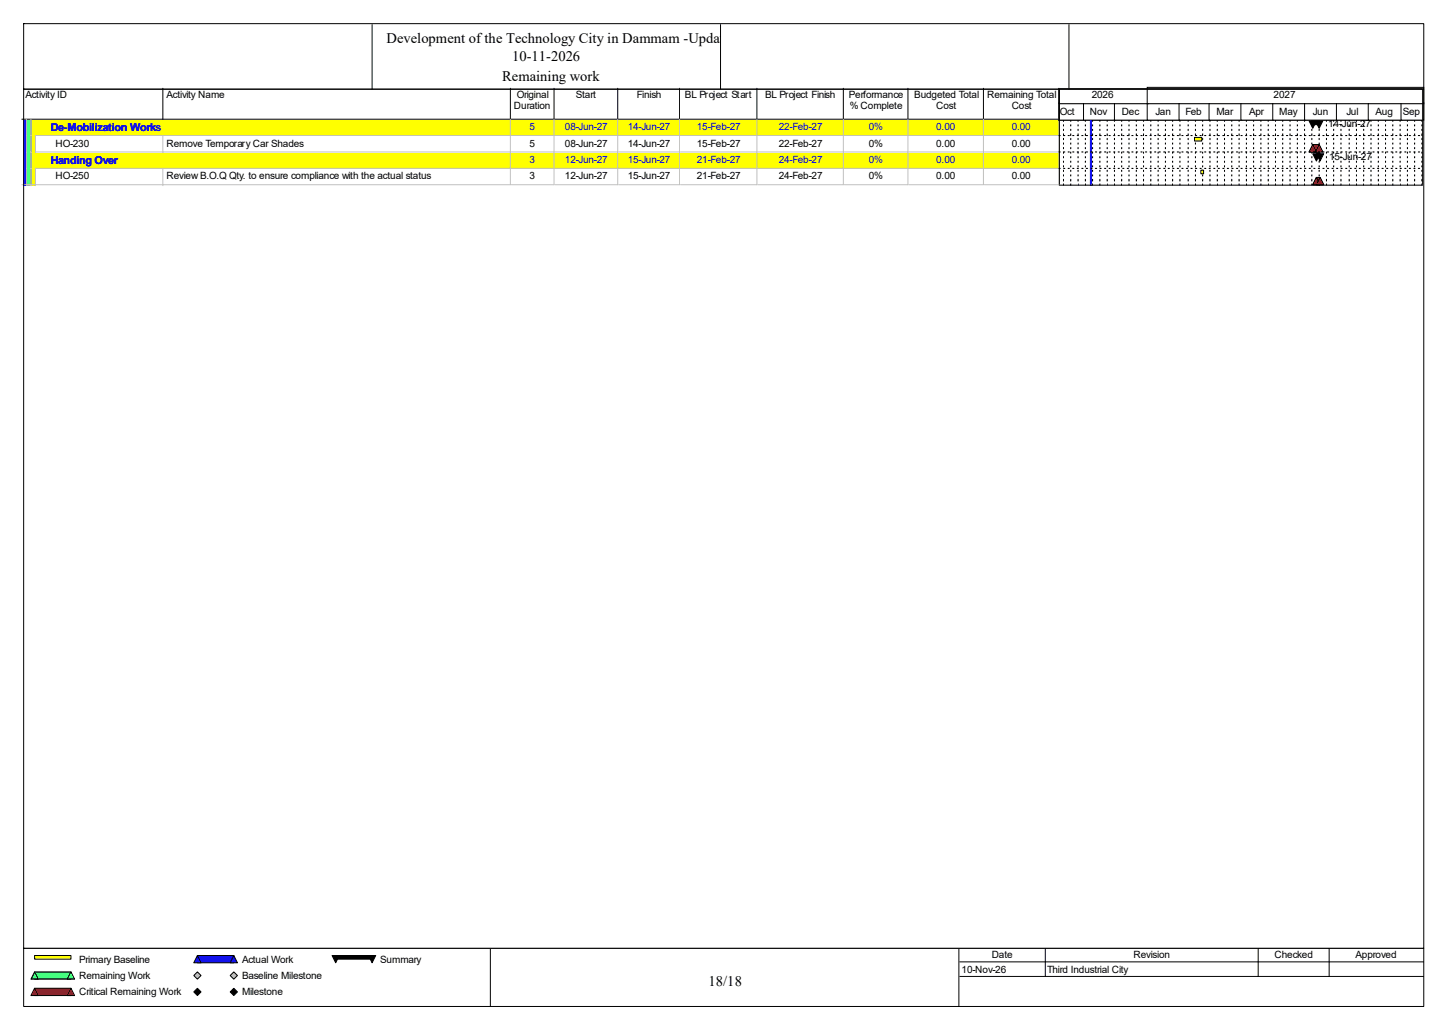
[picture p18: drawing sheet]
<svg xmlns="http://www.w3.org/2000/svg" width="420mm" height="297mm" viewBox="0 0 420 297" stroke-linecap="round" stroke-linejoin="round" font-family="sans-serif">
<defs><g id="words">
<g font-size="4.2">
<text x="112.1" y="12.4">Development of the Technology City in Dammam -Update</text>
<text x="148.5" y="17.7">10-11-2026</text>
<text x="145.5" y="23.5">Remaining work</text>
<text x="205.4" y="285.6">18/18</text>
</g>
<g font-size="3.2" fill="#00f">
<text x="14.8" y="38">De-Mobilization Works</text>
<text x="14.8" y="47.5">Handing Over</text>
</g>
<g font-size="2.9">
<text x="7.4" y="28.4">Activity ID</text>
<text x="48.3" y="28.4">Activity Name</text>
<text x="149.8" y="28.4">Original</text>
<text x="166.9" y="28.4">Start</text>
<text x="184.6" y="28.4">Finish</text>
<text x="198.5" y="28.4">BL Project Start</text>
<text x="221.8" y="28.4">BL Project Finish</text>
<text x="246" y="28.4">Performance</text>
<text x="265" y="28.4">Budgeted Total</text>
<text x="286.1" y="28.4">Remaining Total</text>
<text x="316.4" y="28.4">2026</text>
<text x="369.1" y="28.4">2027</text>
<text x="149" y="31.6">Duration</text>
<text x="246.3" y="31.6">% Complete</text>
<text x="271.4" y="31.6">Cost</text>
<text x="293.2" y="31.6">Cost</text>
<text x="307.2" y="33.2">Oct</text>
<text x="315.9" y="33.2">Nov</text>
<text x="325.1" y="33.2">Dec</text>
<text x="334.9" y="33.2">Jan</text>
<text x="343.6" y="33.2">Feb</text>
<text x="352.6" y="33.2">Mar</text>
<text x="362" y="33.2">Apr</text>
<text x="370.8" y="33.2">May</text>
<text x="380.5" y="33.2">Jun</text>
<text x="390.3" y="33.2">Jul</text>
<text x="398.7" y="33.2">Aug</text>
<text x="406.6" y="33.2">Sep</text>
<text x="385" y="36.9">14-Jun-27</text>
<text x="16.1" y="42.5">HO-230</text>
<text x="48.3" y="42.5">Remove Temporary Car Shades</text>
<text x="153.5" y="42.5">5</text>
<text x="163.7" y="42.5">08-Jun-27</text>
<text x="181.9" y="42.5">14-Jun-27</text>
<text x="202" y="42.5">15-Feb-27</text>
<text x="225.7" y="42.5">22-Feb-27</text>
<text x="251.8" y="42.5">0%</text>
<text x="271.4" y="42.5">0.00</text>
<text x="293.2" y="42.5">0.00</text>
<text x="385.2" y="46.4">15-Jun-27</text>
<text x="16.1" y="51.9">HO-250</text>
<text x="48.3" y="51.9">Review B.O.Q Qty. to ensure compliance with the actual status</text>
<text x="153.5" y="51.9">3</text>
<text x="163.7" y="51.9">12-Jun-27</text>
<text x="181.9" y="51.9">15-Jun-27</text>
<text x="202" y="51.9">21-Feb-27</text>
<text x="225.7" y="51.9">24-Feb-27</text>
<text x="251.8" y="51.9">0%</text>
<text x="271.4" y="51.9">0.00</text>
<text x="293.2" y="51.9">0.00</text>
<text x="22.9" y="279">Primary Baseline</text>
<text x="70.1" y="279">Actual Work</text>
<text x="110.2" y="279">Summary</text>
<text x="278.7" y="281.9">10-Nov-26</text>
<text x="287.4" y="277.7">Date</text>
<text x="303.5" y="281.9">Third Industrial City</text>
<text x="328.5" y="277.7">Revision</text>
<text x="369.4" y="277.7">Checked</text>
<text x="392.9" y="277.7">Approved</text>
<text x="22.9" y="283.7">Remaining Work</text>
<text x="70.1" y="283.7">Baseline Milestone</text>
<text x="22.9" y="288.5">Critical Remaining Work</text>
<text x="70.1" y="288.5">Milestone</text>
</g>
<g font-size="2.9" fill="#00f">
<text x="153.5" y="37.7">5</text>
<text x="163.7" y="37.7">08-Jun-27</text>
<text x="181.9" y="37.7">14-Jun-27</text>
<text x="202" y="37.7">15-Feb-27</text>
<text x="225.7" y="37.7">22-Feb-27</text>
<text x="251.8" y="37.7">0%</text>
<text x="271.4" y="37.7">0.00</text>
<text x="293.2" y="37.7">0.00</text>
<text x="153.5" y="47.2">3</text>
<text x="163.7" y="47.2">12-Jun-27</text>
<text x="181.9" y="47.2">15-Jun-27</text>
<text x="202" y="47.2">21-Feb-27</text>
<text x="225.7" y="47.2">24-Feb-27</text>
<text x="251.8" y="47.2">0%</text>
<text x="271.4" y="47.2">0.00</text>
<text x="293.2" y="47.2">0.00</text>
</g>
</g></defs>
<path d="M47.2 25.6v8.9h-40.9" fill="none" stroke="#000" stroke-width=".29"/>
<path d="M47.5 25.6h100.7v9.2h-100.7z" fill="#fff"/>
<path d="M147.9 25.6v8.9h-100.7" fill="none" stroke="#000" stroke-width=".29"/>
<path d="M148.2 25.6h12.7v9.2h-12.7z" fill="#fff"/>
<path d="M160.6 25.6v8.9h-12.7" fill="none" stroke="#000" stroke-width=".29"/>
<path d="M160.9 25.6h18.4v9.2h-18.4z" fill="#fff"/>
<path d="M179 25.6v8.9h-18.4" fill="none" stroke="#000" stroke-width=".29"/>
<path d="M179.3 25.6h17.9v9.2h-17.9z" fill="#fff"/>
<path d="M197 25.6v8.9h-18" fill="none" stroke="#000" stroke-width=".29"/>
<path d="M197.2 25.6h22.5v9.2h-22.5z" fill="#fff"/>
<path d="M219.4 25.6v8.9h-22.4" fill="none" stroke="#000" stroke-width=".29"/>
<path d="M219.7 25.6h25v9.2h-25z" fill="#fff"/>
<path d="M244.4 25.6v8.9h-25" fill="none" stroke="#000" stroke-width=".29"/>
<path d="M244.7 25.6h18.7v9.2h-18.7z" fill="#fff"/>
<path d="M263.2 25.6v8.9h-18.8" fill="none" stroke="#000" stroke-width=".29"/>
<path d="M263.4 25.6h21.9v9.2h-21.9z" fill="#fff"/>
<path d="M285 25.6v8.9h-21.8" fill="none" stroke="#000" stroke-width=".29"/>
<path d="M285.3 25.6h21.9v9.2h-21.9z" fill="#fff"/>
<path d="M306.9 25.6v8.9h-21.9" fill="none" stroke="#000" stroke-width=".29"/>
<path d="M6.6 34.8h1.3v4.7h-1.3z" fill="#00f"/>
<path d="M7.6 34.5v5.1" fill="none" stroke="#c0c0c0" stroke-width=".29"/>
<path d="M7.9 34.8h1.3v4.7h-1.3z" fill="#80ff80"/>
<path d="M9 34.5v5.1" fill="none" stroke="#c0c0c0" stroke-width=".29"/>
<path d="M9.2 34.8h38.3v4.7h-38.3z" fill="#ff0"/>
<path d="M10.3 39.3h37.2" fill="none" stroke="#c0c0c0" stroke-width=".29"/>
<path d="M47.5 34.8h100.7v4.7h-100.7z" fill="#ff0"/>
<path d="M147.9 34.5v4.8h-100.4" fill="none" stroke="#c0c0c0" stroke-width=".29"/>
<path d="M148.2 34.8h12.7v4.7h-12.7z" fill="#ff0"/>
<path d="M160.6 34.5v4.8h-12.4" fill="none" stroke="#c0c0c0" stroke-width=".29"/>
<path d="M160.9 34.8h18.4v4.7h-18.4z" fill="#ff0"/>
<path d="M179 34.5v4.8h-18.1" fill="none" stroke="#c0c0c0" stroke-width=".29"/>
<path d="M179.3 34.8h17.9v4.7h-17.9z" fill="#ff0"/>
<path d="M197 34.5v4.8h-17.7" fill="none" stroke="#c0c0c0" stroke-width=".29"/>
<path d="M197.2 34.8h22.5v4.7h-22.5z" fill="#ff0"/>
<path d="M219.4 34.5v4.8h-22.2" fill="none" stroke="#c0c0c0" stroke-width=".29"/>
<path d="M219.7 34.8h25v4.7h-25z" fill="#ff0"/>
<path d="M244.4 34.5v4.8h-24.7" fill="none" stroke="#c0c0c0" stroke-width=".29"/>
<path d="M244.7 34.8h18.7v4.7h-18.7z" fill="#ff0"/>
<path d="M263.2 34.5v4.8h-18.5" fill="none" stroke="#c0c0c0" stroke-width=".29"/>
<path d="M263.4 34.8h21.9v4.7h-21.9z" fill="#ff0"/>
<path d="M285 34.5v4.8h-21.6" fill="none" stroke="#c0c0c0" stroke-width=".29"/>
<path d="M285.3 34.8h21.9v4.7h-21.9z" fill="#ff0"/>
<path d="M306.9 34.5v4.8h-21.6" fill="none" stroke="#c0c0c0" stroke-width=".29"/>
<path d="M6.6 39.5h1.3v4.8h-1.3z" fill="#00f"/>
<path d="M7.6 39.3v5" fill="none" stroke="#c0c0c0" stroke-width=".29"/>
<path d="M7.9 39.5h1.3v4.8h-1.3z" fill="#80ff80"/>
<path d="M9 39.3v5" fill="none" stroke="#c0c0c0" stroke-width=".29"/>
<path d="M9.2 39.5h1.3v4.8h-1.3z" fill="#ff0"/>
<path d="M10.3 39.3v5" fill="none" stroke="#c0c0c0" stroke-width=".29"/>
<path d="M10.5 39.5h37v4.8h-37z" fill="#fff"/>
<path d="M47.2 39.3v5M10.3 44h37.2" fill="none" stroke="#c0c0c0" stroke-width=".29"/>
<path d="M47.5 39.5h100.7v4.8h-100.7z" fill="#fff"/>
<path d="M147.9 39.3v4.7h-100.4" fill="none" stroke="#c0c0c0" stroke-width=".29"/>
<path d="M148.2 39.5h12.7v4.8h-12.7z" fill="#fff"/>
<path d="M160.6 39.3v4.7h-12.4" fill="none" stroke="#c0c0c0" stroke-width=".29"/>
<path d="M160.9 39.5h18.4v4.8h-18.4z" fill="#fff"/>
<path d="M179 39.3v4.7h-18.1" fill="none" stroke="#c0c0c0" stroke-width=".29"/>
<path d="M179.3 39.5h17.9v4.8h-17.9z" fill="#fff"/>
<path d="M197 39.3v4.7h-17.7" fill="none" stroke="#c0c0c0" stroke-width=".29"/>
<path d="M197.2 39.5h22.5v4.8h-22.5z" fill="#fff"/>
<path d="M219.4 39.3v4.7h-22.2" fill="none" stroke="#c0c0c0" stroke-width=".29"/>
<path d="M219.7 39.5h25v4.8h-25z" fill="#fff"/>
<path d="M244.4 39.3v4.7h-24.7" fill="none" stroke="#c0c0c0" stroke-width=".29"/>
<path d="M244.7 39.5h18.7v4.8h-18.7z" fill="#fff"/>
<path d="M263.2 39.3v4.7h-18.5" fill="none" stroke="#c0c0c0" stroke-width=".29"/>
<path d="M263.4 39.5h21.9v4.8h-21.9z" fill="#fff"/>
<path d="M285 39.3v4.7h-21.6" fill="none" stroke="#c0c0c0" stroke-width=".29"/>
<path d="M285.3 39.5h21.9v4.8h-21.9z" fill="#fff"/>
<path d="M306.9 39.3v4.7h-21.6" fill="none" stroke="#c0c0c0" stroke-width=".29"/>
<path d="M6.6 44.3h1.3v4.8h-1.3z" fill="#00f"/>
<path d="M7.6 44v5" fill="none" stroke="#c0c0c0" stroke-width=".29"/>
<path d="M7.9 44.3h1.3v4.8h-1.3z" fill="#80ff80"/>
<path d="M9 44v5" fill="none" stroke="#c0c0c0" stroke-width=".29"/>
<path d="M9.2 44.3h38.3v4.8h-38.3z" fill="#ff0"/>
<path d="M10.3 48.8h37.2" fill="none" stroke="#c0c0c0" stroke-width=".29"/>
<path d="M47.5 44.3h100.7v4.8h-100.7z" fill="#ff0"/>
<path d="M147.9 44v4.8h-100.4" fill="none" stroke="#c0c0c0" stroke-width=".29"/>
<path d="M148.2 44.3h12.7v4.8h-12.7z" fill="#ff0"/>
<path d="M160.6 44v4.8h-12.4" fill="none" stroke="#c0c0c0" stroke-width=".29"/>
<path d="M160.9 44.3h18.4v4.8h-18.4z" fill="#ff0"/>
<path d="M179 44v4.8h-18.1" fill="none" stroke="#c0c0c0" stroke-width=".29"/>
<path d="M179.3 44.3h17.9v4.8h-17.9z" fill="#ff0"/>
<path d="M197 44v4.8h-17.7" fill="none" stroke="#c0c0c0" stroke-width=".29"/>
<path d="M197.2 44.3h22.5v4.8h-22.5z" fill="#ff0"/>
<path d="M219.4 44v4.8h-22.2" fill="none" stroke="#c0c0c0" stroke-width=".29"/>
<path d="M219.7 44.3h25v4.8h-25z" fill="#ff0"/>
<path d="M244.4 44v4.8h-24.7" fill="none" stroke="#c0c0c0" stroke-width=".29"/>
<path d="M244.7 44.3h18.7v4.8h-18.7z" fill="#ff0"/>
<path d="M263.2 44v4.8h-18.5" fill="none" stroke="#c0c0c0" stroke-width=".29"/>
<path d="M263.4 44.3h21.9v4.8h-21.9z" fill="#ff0"/>
<path d="M285 44v4.8h-21.6" fill="none" stroke="#c0c0c0" stroke-width=".29"/>
<path d="M285.3 44.3h21.9v4.8h-21.9z" fill="#ff0"/>
<path d="M306.9 44v4.8h-21.6" fill="none" stroke="#c0c0c0" stroke-width=".29"/>
<path d="M6.6 49.1h1.3v4.7h-1.3z" fill="#00f"/>
<path d="M6.3 53.5h1.6M7.6 48.8v5" fill="none" stroke="#c0c0c0" stroke-width=".29"/>
<path d="M7.9 49.1h1.3v4.7h-1.3z" fill="#80ff80"/>
<path d="M7.6 53.5h1.6M9 48.8v5" fill="none" stroke="#c0c0c0" stroke-width=".29"/>
<path d="M9.2 49.1h1.3v4.7h-1.3z" fill="#ff0"/>
<path d="M9 53.5h1.5M10.3 48.8v5" fill="none" stroke="#c0c0c0" stroke-width=".29"/>
<path d="M10.5 49.1h37v4.7h-37z" fill="#fff"/>
<path d="M10.3 53.5h37.2M47.2 48.8v5" fill="none" stroke="#c0c0c0" stroke-width=".29"/>
<path d="M47.5 49.1h100.7v4.7h-100.7z" fill="#fff"/>
<path d="M147.9 48.8v4.7h-100.4" fill="none" stroke="#c0c0c0" stroke-width=".29"/>
<path d="M148.2 49.1h12.7v4.7h-12.7z" fill="#fff"/>
<path d="M160.6 48.8v4.7h-12.4" fill="none" stroke="#c0c0c0" stroke-width=".29"/>
<path d="M160.9 49.1h18.4v4.7h-18.4z" fill="#fff"/>
<path d="M179 48.8v4.7h-18.1" fill="none" stroke="#c0c0c0" stroke-width=".29"/>
<path d="M179.3 49.1h17.9v4.7h-17.9z" fill="#fff"/>
<path d="M197 48.8v4.7h-17.7" fill="none" stroke="#c0c0c0" stroke-width=".29"/>
<path d="M197.2 49.1h22.5v4.7h-22.5z" fill="#fff"/>
<path d="M219.4 48.8v4.7h-22.2" fill="none" stroke="#c0c0c0" stroke-width=".29"/>
<path d="M219.7 49.1h25v4.7h-25z" fill="#fff"/>
<path d="M244.4 48.8v4.7h-24.7" fill="none" stroke="#c0c0c0" stroke-width=".29"/>
<path d="M244.7 49.1h18.7v4.7h-18.7z" fill="#fff"/>
<path d="M263.2 48.8v4.7h-18.5" fill="none" stroke="#c0c0c0" stroke-width=".29"/>
<path d="M263.4 49.1h21.9v4.7h-21.9z" fill="#fff"/>
<path d="M285 48.8v4.7h-21.6" fill="none" stroke="#c0c0c0" stroke-width=".29"/>
<path d="M285.3 49.1h21.9v4.7h-21.9z" fill="#fff"/>
<path d="M306.9 48.8v4.7h-21.6" fill="none" stroke="#c0c0c0" stroke-width=".29"/>
<path d="M306.9 25.6h105.5v28.2h-105.5z" fill="#fff"/>
<path d="M306.9 25.5h105.2v9.3h-105.2z" fill-rule="evenodd" fill="#fff" stroke="#000" stroke-width=".29"/>
<g fill="none" stroke="#000" stroke-width=".29">
<path d="M308.3 34.8v.5M308.3 36.1v.6M308.3 37.4v.6M308.3 38.8v.5M310.4 34.8v.5M310.4 36.1v.6M310.4 37.4v.6M310.4 38.8v.5M312.5 34.8v.5M312.5 36.1v.6M312.5 37.4v.6M312.5 38.8v.5"/>
<path d="M314.6 34.8v.5M314.6 36.1v.6M314.6 37.4v.6M314.6 38.8v.5M316.7 34.8v.5M316.7 36.1v.6M316.7 37.4v.6M316.7 38.8v.5M318.8 34.8v.5M318.8 36.1v.6M318.8 37.4v.6M318.8 38.8v.5"/>
<path d="M320.9 34.8v.5M320.9 36.1v.6M320.9 37.4v.6M320.9 38.8v.5M323 34.8v.5M323 36.1v.6M323 37.4v.6M323 38.8v.5M325.1 34.8v.5M325.1 36.1v.6M325.1 37.4v.6M325.1 38.8v.5"/>
<path d="M327.2 34.8v.5M327.2 36.1v.6M327.2 37.4v.6M327.2 38.8v.5M329.3 34.8v.5M329.3 36.1v.6M329.3 37.4v.6M329.3 38.8v.5M331.5 34.8v.5M331.5 36.1v.6M331.5 37.4v.6M331.5 38.8v.5"/>
<path d="M333.6 34.8v.5M333.6 36.1v.6M333.6 37.4v.6M333.6 38.8v.5M335.7 34.8v.5M335.7 36.1v.6M335.7 37.4v.6M335.7 38.8v.5M337.8 34.8v.5M337.8 36.1v.6M337.8 37.4v.6M337.8 38.8v.5"/>
<path d="M339.9 34.8v.5M339.9 36.1v.6M339.9 37.4v.6M339.9 38.8v.5M342 34.8v.5M342 36.1v.6M342 37.4v.6M342 38.8v.5M344.4 34.8v.5M344.4 36.1v.6M344.4 37.4v.6M344.4 38.8v.5"/>
<path d="M346.5 34.8v.5M346.5 36.1v.6M346.5 37.4v.6M346.5 38.8v.5M348.6 34.8v.5M348.6 36.1v.6M348.6 37.4v.6M348.6 38.8v.5M350.7 34.8v.5M350.7 36.1v.6M350.7 37.4v.6M350.7 38.8v.5"/>
<path d="M352.8 34.8v.5M352.8 36.1v.6M352.8 37.4v.6M352.8 38.8v.5M354.9 34.8v.5M354.9 36.1v.6M354.9 37.4v.6M354.9 38.8v.5M357 34.8v.5M357 36.1v.6M357 37.4v.6M357 38.8v.5"/>
<path d="M359.1 34.8v.5M359.1 36.1v.6M359.1 37.4v.6M359.1 38.8v.5M361.3 34.8v.5M361.3 36.1v.6M361.3 37.4v.6M361.3 38.8v.5M363.4 34.8v.5M363.4 36.1v.6M363.4 37.4v.6M363.4 38.8v.5"/>
<path d="M365.5 34.8v.5M365.5 36.1v.6M365.5 37.4v.6M365.5 38.8v.5M367.6 34.8v.5M367.6 36.1v.6M367.6 37.4v.6M367.6 38.8v.5M369.7 34.8v.5M369.7 36.1v.6M369.7 37.4v.6M369.7 38.8v.5"/>
<path d="M371.8 34.8v.5M371.8 36.1v.6M371.8 37.4v.6M371.8 38.8v.5M373.9 34.8v.5M373.9 36.1v.6M373.9 37.4v.6M373.9 38.8v.5M376 34.8v.5M376 36.1v.6M376 37.4v.6M376 38.8v.5"/>
<path d="M378.1 34.8v.5M378.1 36.1v.6M378.1 37.4v.6M378.1 38.8v.5M380.2 34.8v.5M380.2 36.1v.6M380.2 37.4v.6M380.2 38.8v.5M382.3 34.8v.5M382.3 36.1v.6M382.3 37.4v.6M382.3 38.8v.5"/>
<path d="M384.5 34.8v.5M384.5 36.1v.6M384.5 37.4v.6M384.5 38.8v.5M386.6 34.8v.5M386.6 36.1v.6M386.6 37.4v.6M386.6 38.8v.5M388.7 34.8v.5M388.7 36.1v.6M388.7 37.4v.6M388.7 38.8v.5"/>
<path d="M391.1 34.8v.5M391.1 36.1v.6M391.1 37.4v.6M391.1 38.8v.5M393.2 34.8v.5M393.2 36.1v.6M393.2 37.4v.6M393.2 38.8v.5M395.3 34.8v.5M395.3 36.1v.6M395.3 37.4v.6M395.3 38.8v.5"/>
<path d="M397.4 34.8v.5M397.4 36.1v.6M397.4 37.4v.6M397.4 38.8v.5M399.5 34.8v.5M399.5 36.1v.6M399.5 37.4v.6M399.5 38.8v.5M401.6 34.8v.5M401.6 36.1v.6M401.6 37.4v.6M401.6 38.8v.5"/>
<path d="M403.7 34.8v.5M403.7 36.1v.6M403.7 37.4v.6M403.7 38.8v.5M405.8 34.8v.5M405.8 36.1v.6M405.8 37.4v.6M405.8 38.8v.5M407.9 34.8v.5M407.9 36.1v.6M407.9 37.4v.6M407.9 38.8v.5"/>
<path d="M410 34.8v.5M410 36.1v.6M410 37.4v.6M410 38.8v.5M412.1 34.8v.5M412.1 36.1v.6M412.1 37.4v.6M412.1 38.8v.5M308.3 40.1v.5M308.3 41.4v.5M308.3 42.7v.5M308.3 44v.6"/>
<path d="M308.3 45.4v.5M308.3 46.7v.5M308.3 48v.5M308.3 49.3v.5M308.3 50.6v.6M308.3 51.9v.6M308.3 53.3v.5M310.4 40.1v.5M310.4 41.4v.5M310.4 42.7v.5M310.4 44v.6M310.4 45.4v.5"/>
<path d="M310.4 46.7v.5M310.4 48v.5M310.4 49.3v.5M310.4 50.6v.6M310.4 51.9v.6M310.4 53.3v.5M312.5 40.1v.5M312.5 41.4v.5M312.5 42.7v.5M312.5 44v.6M312.5 45.4v.5M312.5 46.7v.5"/>
<path d="M312.5 48v.5M312.5 49.3v.5M312.5 50.6v.6M312.5 51.9v.6M312.5 53.3v.5M314.6 40.1v.5M314.6 41.4v.5M314.6 42.7v.5M314.6 44v.6M314.6 45.4v.5M314.6 46.7v.5M314.6 48v.5"/>
<path d="M314.6 49.3v.5M314.6 50.6v.6M314.6 51.9v.6M314.6 53.3v.5M316.7 40.1v.5M316.7 41.4v.5M316.7 42.7v.5M316.7 44v.6M316.7 45.4v.5M316.7 46.7v.5M316.7 48v.5M316.7 49.3v.5"/>
<path d="M316.7 50.6v.6M316.7 51.9v.6M316.7 53.3v.5M318.8 40.1v.5M318.8 41.4v.5M318.8 42.7v.5M318.8 44v.6M318.8 45.4v.5M318.8 46.7v.5M318.8 48v.5M318.8 49.3v.5M318.8 50.6v.6"/>
<path d="M318.8 51.9v.6M318.8 53.3v.5M320.9 40.1v.5M320.9 41.4v.5M320.9 42.7v.5M320.9 44v.6M320.9 45.4v.5M320.9 46.7v.5M320.9 48v.5M320.9 49.3v.5M320.9 50.6v.6M320.9 51.9v.6"/>
<path d="M320.9 53.3v.5M323 40.1v.5M323 41.4v.5M323 42.7v.5M323 44v.6M323 45.4v.5M323 46.7v.5M323 48v.5M323 49.3v.5M323 50.6v.6M323 51.9v.6M323 53.3v.5"/>
<path d="M325.1 40.1v.5M325.1 41.4v.5M325.1 42.7v.5M325.1 44v.6M325.1 45.4v.5M325.1 46.7v.5M325.1 48v.5M325.1 49.3v.5M325.1 50.6v.6M325.1 51.9v.6M325.1 53.3v.5M327.2 40.1v.5"/>
<path d="M327.2 41.4v.5M327.2 42.7v.5M327.2 44v.6M327.2 45.4v.5M327.2 46.7v.5M327.2 48v.5M327.2 49.3v.5M327.2 50.6v.6M327.2 51.9v.6M327.2 53.3v.5M329.3 40.1v.5M329.3 41.4v.5"/>
<path d="M329.3 42.7v.5M329.3 44v.6M329.3 45.4v.5M329.3 46.7v.5M329.3 48v.5M329.3 49.3v.5M329.3 50.6v.6M329.3 51.9v.6M329.3 53.3v.5M331.5 40.1v.5M331.5 41.4v.5M331.5 42.7v.5"/>
<path d="M331.5 44v.6M331.5 45.4v.5M331.5 46.7v.5M331.5 48v.5M331.5 49.3v.5M331.5 50.6v.6M331.5 51.9v.6M331.5 53.3v.5M333.6 40.1v.5M333.6 41.4v.5M333.6 42.7v.5M333.6 44v.6"/>
<path d="M333.6 45.4v.5M333.6 46.7v.5M333.6 48v.5M333.6 49.3v.5M333.6 50.6v.6M333.6 51.9v.6M333.6 53.3v.5M335.7 40.1v.5M335.7 41.4v.5M335.7 42.7v.5M335.7 44v.6M335.7 45.4v.5"/>
<path d="M335.7 46.7v.5M335.7 48v.5M335.7 49.3v.5M335.7 50.6v.6M335.7 51.9v.6M335.7 53.3v.5M337.8 40.1v.5M337.8 41.4v.5M337.8 42.7v.5M337.8 44v.6M337.8 45.4v.5M337.8 46.7v.5"/>
<path d="M337.8 48v.5M337.8 49.3v.5M337.8 50.6v.6M337.8 51.9v.6M337.8 53.3v.5M339.9 40.1v.5M339.9 41.4v.5M339.9 42.7v.5M339.9 44v.6M339.9 45.4v.5M339.9 46.7v.5M339.9 48v.5"/>
<path d="M339.9 49.3v.5M339.9 50.6v.6M339.9 51.9v.6M339.9 53.3v.5M342 40.1v.5M342 41.4v.5M342 42.7v.5M342 44v.6M342 45.4v.5M342 46.7v.5M342 48v.5M342 49.3v.5"/>
<path d="M342 50.6v.6M342 51.9v.6M342 53.3v.5M344.4 40.1v.5M344.4 41.4v.5M344.4 42.7v.5M344.4 44v.6M344.4 45.4v.5M344.4 46.7v.5M344.4 48v.5M344.4 49.3v.5M344.4 50.6v.6"/>
<path d="M344.4 51.9v.6M344.4 53.3v.5M346.5 40.1v.5M346.5 41.4v.5M346.5 42.7v.5M346.5 44v.6M346.5 45.4v.5M346.5 46.7v.5M346.5 48v.5M346.5 49.3v.5M346.5 50.6v.6M346.5 51.9v.6"/>
<path d="M346.5 53.3v.5M348.6 40.1v.5M348.6 41.4v.5M348.6 42.7v.5M348.6 44v.6M348.6 45.4v.5M348.6 46.7v.5M348.6 48v.5M348.6 49.3v.5M348.6 50.6v.6M348.6 51.9v.6M348.6 53.3v.5"/>
<path d="M350.7 40.1v.5M350.7 41.4v.5M350.7 42.7v.5M350.7 44v.6M350.7 45.4v.5M350.7 46.7v.5M350.7 48v.5M350.7 49.3v.5M350.7 50.6v.6M350.7 51.9v.6M350.7 53.3v.5M352.8 40.1v.5"/>
<path d="M352.8 41.4v.5M352.8 42.7v.5M352.8 44v.6M352.8 45.4v.5M352.8 46.7v.5M352.8 48v.5M352.8 49.3v.5M352.8 50.6v.6M352.8 51.9v.6M352.8 53.3v.5M354.9 40.1v.5M354.9 41.4v.5"/>
<path d="M354.9 42.7v.5M354.9 44v.6M354.9 45.4v.5M354.9 46.7v.5M354.9 48v.5M354.9 49.3v.5M354.9 50.6v.6M354.9 51.9v.6M354.9 53.3v.5M357 40.1v.5M357 41.4v.5M357 42.7v.5"/>
<path d="M357 44v.6M357 45.4v.5M357 46.7v.5M357 48v.5M357 49.3v.5M357 50.6v.6M357 51.9v.6M357 53.3v.5M359.1 40.1v.5M359.1 41.4v.5M359.1 42.7v.5M359.1 44v.6"/>
<path d="M359.1 45.4v.5M359.1 46.7v.5M359.1 48v.5M359.1 49.3v.5M359.1 50.6v.6M359.1 51.9v.6M359.1 53.3v.5M361.3 40.1v.5M361.3 41.4v.5M361.3 42.7v.5M361.3 44v.6M361.3 45.4v.5"/>
<path d="M361.3 46.7v.5M361.3 48v.5M361.3 49.3v.5M361.3 50.6v.6M361.3 51.9v.6M361.3 53.3v.5M363.4 40.1v.5M363.4 41.4v.5M363.4 42.7v.5M363.4 44v.6M363.4 45.4v.5M363.4 46.7v.5"/>
<path d="M363.4 48v.5M363.4 49.3v.5M363.4 50.6v.6M363.4 51.9v.6M363.4 53.3v.5M365.5 40.1v.5M365.5 41.4v.5M365.5 42.7v.5M365.5 44v.6M365.5 45.4v.5M365.5 46.7v.5M365.5 48v.5"/>
<path d="M365.5 49.3v.5M365.5 50.6v.6M365.5 51.9v.6M365.5 53.3v.5M367.6 40.1v.5M367.6 41.4v.5M367.6 42.7v.5M367.6 44v.6M367.6 45.4v.5M367.6 46.7v.5M367.6 48v.5M367.6 49.3v.5"/>
<path d="M367.6 50.6v.6M367.6 51.9v.6M367.6 53.3v.5M369.7 40.1v.5M369.7 41.4v.5M369.7 42.7v.5M369.7 44v.6M369.7 45.4v.5M369.7 46.7v.5M369.7 48v.5M369.7 49.3v.5M369.7 50.6v.6"/>
<path d="M369.7 51.9v.6M369.7 53.3v.5M371.8 40.1v.5M371.8 41.4v.5M371.8 42.7v.5M371.8 44v.6M371.8 45.4v.5M371.8 46.7v.5M371.8 48v.5M371.8 49.3v.5M371.8 50.6v.6M371.8 51.9v.6"/>
<path d="M371.8 53.3v.5M373.9 40.1v.5M373.9 41.4v.5M373.9 42.7v.5M373.9 44v.6M373.9 45.4v.5M373.9 46.7v.5M373.9 48v.5M373.9 49.3v.5M373.9 50.6v.6M373.9 51.9v.6M373.9 53.3v.5"/>
<path d="M376 40.1v.5M376 41.4v.5M376 42.7v.5M376 44v.6M376 45.4v.5M376 46.7v.5M376 48v.5M376 49.3v.5M376 50.6v.6M376 51.9v.6M376 53.3v.5M378.1 40.1v.5"/>
<path d="M378.1 41.4v.5M378.1 42.7v.5M378.1 44v.6M378.1 45.4v.5M378.1 46.7v.5M378.1 48v.5M378.1 49.3v.5M378.1 50.6v.6M378.1 51.9v.6M378.1 53.3v.5M380.2 40.1v.5M380.2 41.4v.5"/>
<path d="M380.2 42.7v.5M380.2 44v.6M380.2 45.4v.5M380.2 46.7v.5M380.2 48v.5M380.2 49.3v.5M380.2 50.6v.6M380.2 51.9v.6M380.2 53.3v.5M382.3 40.1v.5M382.3 41.4v.5M382.3 42.7v.5"/>
<path d="M382.3 44v.6M382.3 45.4v.5M382.3 46.7v.5M382.3 48v.5M382.3 49.3v.5M382.3 50.6v.6M382.3 51.9v.6M382.3 53.3v.5M384.5 40.1v.5M384.5 41.4v.5M384.5 42.7v.5M384.5 44v.6"/>
<path d="M384.5 45.4v.5M384.5 46.7v.5M384.5 48v.5M384.5 49.3v.5M384.5 50.6v.6M384.5 51.9v.6M384.5 53.3v.5M386.6 40.1v.5M386.6 41.4v.5M386.6 42.7v.5M386.6 44v.6M386.6 45.4v.5"/>
<path d="M386.6 46.7v.5M386.6 48v.5M386.6 49.3v.5M386.6 50.6v.6M386.6 51.9v.6M386.6 53.3v.5M388.7 40.1v.5M388.7 41.4v.5M388.7 42.7v.5M388.7 44v.6M388.7 45.4v.5M388.7 46.7v.5"/>
<path d="M388.7 48v.5M388.7 49.3v.5M388.7 50.6v.6M388.7 51.9v.6M388.7 53.3v.5M391.1 40.1v.5M391.1 41.4v.5M391.1 42.7v.5M391.1 44v.6M391.1 45.4v.5M391.1 46.7v.5M391.1 48v.5"/>
<path d="M391.1 49.3v.5M391.1 50.6v.6M391.1 51.9v.6M391.1 53.3v.5M393.2 40.1v.5M393.2 41.4v.5M393.2 42.7v.5M393.2 44v.6M393.2 45.4v.5M393.2 46.7v.5M393.2 48v.5M393.2 49.3v.5"/>
<path d="M393.2 50.6v.6M393.2 51.9v.6M393.2 53.3v.5M395.3 40.1v.5M395.3 41.4v.5M395.3 42.7v.5M395.3 44v.6M395.3 45.4v.5M395.3 46.7v.5M395.3 48v.5M395.3 49.3v.5M395.3 50.6v.6"/>
<path d="M395.3 51.9v.6M395.3 53.3v.5M397.4 40.1v.5M397.4 41.4v.5M397.4 42.7v.5M397.4 44v.6M397.4 45.4v.5M397.4 46.7v.5M397.4 48v.5M397.4 49.3v.5M397.4 50.6v.6M397.4 51.9v.6"/>
<path d="M397.4 53.3v.5M399.5 40.1v.5M399.5 41.4v.5M399.5 42.7v.5M399.5 44v.6M399.5 45.4v.5M399.5 46.7v.5M399.5 48v.5M399.5 49.3v.5M399.5 50.6v.6M399.5 51.9v.6M399.5 53.3v.5"/>
<path d="M401.6 40.1v.5M401.6 41.4v.5M401.6 42.7v.5M401.6 44v.6M401.6 45.4v.5M401.6 46.7v.5M401.6 48v.5M401.6 49.3v.5M401.6 50.6v.6M401.6 51.9v.6M401.6 53.3v.5M403.7 40.1v.5"/>
<path d="M403.7 41.4v.5M403.7 42.7v.5M403.7 44v.6M403.7 45.4v.5M403.7 46.7v.5M403.7 48v.5M403.7 49.3v.5M403.7 50.6v.6M403.7 51.9v.6M403.7 53.3v.5M405.8 40.1v.5M405.8 41.4v.5"/>
<path d="M405.8 42.7v.5M405.8 44v.6M405.8 45.4v.5M405.8 46.7v.5M405.8 48v.5M405.8 49.3v.5M405.8 50.6v.6M405.8 51.9v.6M405.8 53.3v.5M407.9 40.1v.5M407.9 41.4v.5M407.9 42.7v.5"/>
<path d="M407.9 44v.6M407.9 45.4v.5M407.9 46.7v.5M407.9 48v.5M407.9 49.3v.5M407.9 50.6v.6M407.9 51.9v.6M407.9 53.3v.5M410 40.1v.5M410 41.4v.5M410 42.7v.5M410 44v.6"/>
<path d="M410 45.4v.5M410 46.7v.5M410 48v.5M410 49.3v.5M410 50.6v.6M410 51.9v.6M410 53.3v.5M412.1 40.1v.5M412.1 41.4v.5M412.1 42.7v.5M412.1 44v.6M412.1 45.4v.5"/>
<path d="M412.1 46.7v.5M412.1 48v.5M412.1 49.3v.5M412.1 50.6v.6M412.1 51.9v.6M412.1 53.3v.5"/>
</g>
<g fill="#fff">
<path d="M306.9 25.6h105.5v8.9h-105.5z"/>
<path d="M306.9 29.8h7.2v4.7h-7.2z"/>
</g>
<path d="M306.9 29.8h7.4v5h-7.4z" fill="none" stroke="#000" stroke-width=".29"/>
<path d="M314.1 29.8h8.9v4.7h-8.9z" fill="#fff"/>
<path d="M314.1 29.8h9.2v5h-9.2z" fill="none" stroke="#000" stroke-width=".29"/>
<path d="M323 29.8h9.5v4.7h-9.5z" fill="#fff"/>
<path d="M323 29.8h9.8v5h-9.8z" fill="none" stroke="#000" stroke-width=".29"/>
<path d="M332.5 29.8h9.3v4.7h-9.3z" fill="#fff"/>
<path d="M332.5 29.8h9.5v5h-9.5z" fill="none" stroke="#000" stroke-width=".29"/>
<path d="M341.8 29.8h8.6v4.7h-8.6z" fill="#fff"/>
<path d="M341.7 29.8h9v5h-9z" fill="none" stroke="#000" stroke-width=".29"/>
<path d="M350.4 29.8h9.3v4.7h-9.3z" fill="#fff"/>
<path d="M350.4 29.8h9.5v5h-9.5z" fill="none" stroke="#000" stroke-width=".29"/>
<path d="M359.7 29.8h9.2v4.7h-9.2z" fill="#fff"/>
<path d="M359.7 29.8h9.5v5h-9.5z" fill="none" stroke="#000" stroke-width=".29"/>
<path d="M368.9 29.8h9.2v4.7h-9.2z" fill="#fff"/>
<path d="M368.9 29.8h9.5v5h-9.5z" fill="none" stroke="#000" stroke-width=".29"/>
<path d="M378.1 29.8h9.2v4.7h-9.2z" fill="#fff"/>
<path d="M378.1 29.8h9.5v5h-9.5z" fill="none" stroke="#000" stroke-width=".29"/>
<path d="M387.3 29.8h9.3v4.7h-9.3z" fill="#fff"/>
<path d="M387.4 29.8h9.5v5h-9.5z" fill="none" stroke="#000" stroke-width=".29"/>
<path d="M396.6 29.8h9.5v4.7h-9.5z" fill="#fff"/>
<path d="M396.6 29.8h9.7v5h-9.7z" fill="none" stroke="#000" stroke-width=".29"/>
<path d="M406.1 29.8h6.3v4.7h-6.3z" fill="#fff"/>
<path d="M406.1 29.8h6.6v5h-6.6z" fill="none" stroke="#000" stroke-width=".29"/>
<path d="M306.9 25.6h25.6v4.2h-25.6z" fill="#fff"/>
<path d="M306.9 25.5v4.6h25.9v-4.6" fill="none" stroke="#000" stroke-width=".29"/>
<path d="M332.5 25.6h79.9v4.2h-79.9z" fill="#fff"/>
<path d="M332.5 25.3h80.2v4.8h-80.2z" fill="none" stroke="#000" stroke-width=".29"/>
<path d="M316.2 34.8v19" fill="none" stroke="#00f" stroke-width=".53"/>
<g fill="#000" stroke="#000" stroke-width=".29">
<path d="M379.4 35.1h2.2l-1.1 2.1zM381.3 35.1h2.1l-1.1 2.1z"/>
<path d="M380.5 35.1h1.8v1h-1.8z" fill-rule="evenodd"/>
</g>
<path d="M346.2 39.8h2.1v1.1h-2.1z" fill-rule="evenodd" fill="#ff0" stroke="#000" stroke-width=".29"/>
<path d="M380.5 41.9h1.8v2.1h-1.8z" fill-rule="evenodd" fill="#00ff80" stroke="#000" stroke-width=".29"/>
<path d="M380.5 41.9h1.8v2.1h-1.8z" fill-rule="evenodd" fill="#f00" stroke="#000" stroke-width=".29"/>
<g fill="#00ff80" stroke="#000" stroke-width=".29">
<path d="M380.5 41.9l1.1 2.1h-2.2z"/>
<path d="M382.3 41.9l1.1 2.1h-2.1z"/>
</g>
<g fill="#f00" stroke="#000" stroke-width=".29">
<path d="M380.5 41.9l1.1 2.1h-2.2z"/>
<path d="M382.3 41.9l1.1 2.1h-2.1z"/>
</g>
<g fill="none" stroke="#000" stroke-width=".29">
<path d="M306.9 39.3h.6M308.3 39.3h.5M309.6 39.3h.5M310.9 39.3h.5M312.2 39.3h.5M313.5 39.3h.6M314.8 39.3h.6M316.2 39.3h.5M317.5 39.3h.5M318.8 39.3h.5M320.1 39.3h.5M321.4 39.3h.6"/>
<path d="M322.8 39.3h.5M324.1 39.3h.5M325.4 39.3h.5M326.7 39.3h.5M328 39.3h.6M329.3 39.3h.6M330.7 39.3h.5M332 39.3h.5M333.3 39.3h.5M334.6 39.3h.6M335.9 39.3h.6M337.3 39.3h.5"/>
<path d="M338.6 39.3h.5M339.9 39.3h.5M341.2 39.3h.5M342.5 39.3h.6M343.9 39.3h.5M345.2 39.3h.5M346.5 39.3h.5M347.8 39.3h.5M349.1 39.3h.6M350.4 39.3h.6M351.8 39.3h.5M353.1 39.3h.5"/>
<path d="M354.4 39.3h.5M355.7 39.3h.5M357 39.3h.6M358.4 39.3h.5M359.7 39.3h.5M361 39.3h.5M362.3 39.3h.5M363.6 39.3h.6M364.9 39.3h.6M366.3 39.3h.5M367.6 39.3h.5M368.9 39.3h.5"/>
<path d="M370.2 39.3h.5M371.5 39.3h.6M372.9 39.3h.5M374.2 39.3h.5M375.5 39.3h.5M376.8 39.3h.5M378.1 39.3h.6M379.4 39.3h.6M380.8 39.3h.5M382.1 39.3h.5M383.4 39.3h.5M384.7 39.3h.6"/>
<path d="M386 39.3h.6M387.4 39.3h.5M388.7 39.3h.5M390 39.3h.5M391.3 39.3h.5M392.6 39.3h.6M394 39.3h.5M395.3 39.3h.5M396.6 39.3h.5M397.9 39.3h.5M399.2 39.3h.6M400.5 39.3h.6"/>
<path d="M401.9 39.3h.5M403.2 39.3h.5M404.5 39.3h.5M405.8 39.3h.5M407.1 39.3h.6M408.5 39.3h.5M409.8 39.3h.5M411.1 39.3h.5M306.9 44h.6M308.3 44h.5M309.6 44h.5M310.9 44h.5"/>
<path d="M312.2 44h.5M313.5 44h.6M314.8 44h.6M316.2 44h.5M317.5 44h.5M318.8 44h.5M320.1 44h.5M321.4 44h.6M322.8 44h.5M324.1 44h.5M325.4 44h.5M326.7 44h.5"/>
<path d="M328 44h.6M329.3 44h.6M330.7 44h.5M332 44h.5M333.3 44h.5M334.6 44h.6M335.9 44h.6M337.3 44h.5M338.6 44h.5M339.9 44h.5M341.2 44h.5M342.5 44h.6"/>
<path d="M343.9 44h.5M345.2 44h.5M346.5 44h.5M347.8 44h.5M349.1 44h.6M350.4 44h.6M351.8 44h.5M353.1 44h.5M354.4 44h.5M355.7 44h.5M357 44h.6M358.4 44h.5"/>
<path d="M359.7 44h.5M361 44h.5M362.3 44h.5M363.6 44h.6M364.9 44h.6M366.3 44h.5M367.6 44h.5M368.9 44h.5M370.2 44h.5M371.5 44h.6M372.9 44h.5M374.2 44h.5"/>
<path d="M375.5 44h.5M376.8 44h.5M378.1 44h.6M379.4 44h.6M380.8 44h.5M382.1 44h.5M383.4 44h.5M384.7 44h.6M386 44h.6M387.4 44h.5M388.7 44h.5M390 44h.5"/>
<path d="M391.3 44h.5M392.6 44h.6M394 44h.5M395.3 44h.5M396.6 44h.5M397.9 44h.5M399.2 44h.6M400.5 44h.6M401.9 44h.5M403.2 44h.5M404.5 44h.5M405.8 44h.5"/>
<path d="M407.1 44h.6M408.5 44h.5M409.8 44h.5M411.1 44h.5"/>
</g>
<g fill="#000" stroke="#000" stroke-width=".29">
<path d="M380.5 44.6h2.1l-1 2.1zM381.6 44.6h2.1l-1.1 2.1z"/>
<path d="M381.6 44.6h1v1h-1z" fill-rule="evenodd"/>
</g>
<path d="M348.1 49.3h.8v1.1h-.8z" fill-rule="evenodd" fill="#ff0" stroke="#000" stroke-width=".29"/>
<path d="M381.6 51.4h1v2.1h-1z" fill-rule="evenodd" fill="#00ff80" stroke="#000" stroke-width=".29"/>
<path d="M381.6 51.4h1v2.1h-1z" fill-rule="evenodd" fill="#f00" stroke="#000" stroke-width=".29"/>
<g fill="#00ff80" stroke="#000" stroke-width=".29">
<path d="M381.6 51.4l1 2.1h-2.1z"/>
<path d="M382.6 51.4l1.1 2.1h-2.1z"/>
</g>
<g fill="#f00" stroke="#000" stroke-width=".29">
<path d="M381.6 51.4l1 2.1h-2.1z"/>
<path d="M382.6 51.4l1.1 2.1h-2.1z"/>
</g>
<g fill="none" stroke="#000" stroke-width=".29">
<path d="M6.9 6.8v19h405.8v-18.9h-405.8M107.8 7.1v18.7M208.8 7.1v18.7M309.8 7.1v18.7M306.9 48.8h.6M308.3 48.8h.5M309.6 48.8h.5M310.9 48.8h.5M312.2 48.8h.5M313.5 48.8h.6M314.8 48.8h.6M316.2 48.8h.5"/>
<path d="M317.5 48.8h.5M318.8 48.8h.5M320.1 48.8h.5M321.4 48.8h.6M322.8 48.8h.5M324.1 48.8h.5M325.4 48.8h.5M326.7 48.8h.5M328 48.8h.6M329.3 48.8h.6M330.7 48.8h.5M332 48.8h.5"/>
<path d="M333.3 48.8h.5M334.6 48.8h.6M335.9 48.8h.6M337.3 48.8h.5M338.6 48.8h.5M339.9 48.8h.5M341.2 48.8h.5M342.5 48.8h.6M343.9 48.8h.5M345.2 48.8h.5M346.5 48.8h.5M347.8 48.8h.5"/>
<path d="M349.1 48.8h.6M350.4 48.8h.6M351.8 48.8h.5M353.1 48.8h.5M354.4 48.8h.5M355.7 48.8h.5M357 48.8h.6M358.4 48.8h.5M359.7 48.8h.5M361 48.8h.5M362.3 48.8h.5M363.6 48.8h.6"/>
<path d="M364.9 48.8h.6M366.3 48.8h.5M367.6 48.8h.5M368.9 48.8h.5M370.2 48.8h.5M371.5 48.8h.6M372.9 48.8h.5M374.2 48.8h.5M375.5 48.8h.5M376.8 48.8h.5M378.1 48.8h.6M379.4 48.8h.6"/>
<path d="M380.8 48.8h.5M382.1 48.8h.5M383.4 48.8h.5M384.7 48.8h.6M386 48.8h.6M387.4 48.8h.5M388.7 48.8h.5M390 48.8h.5M391.3 48.8h.5M392.6 48.8h.6M394 48.8h.5M395.3 48.8h.5"/>
<path d="M396.6 48.8h.5M397.9 48.8h.5M399.2 48.8h.6M400.5 48.8h.6M401.9 48.8h.5M403.2 48.8h.5M404.5 48.8h.5M405.8 48.8h.5M407.1 48.8h.6M408.5 48.8h.5M409.8 48.8h.5M411.1 48.8h.5"/>
</g>
<g fill="#000">
<path d="M306.9 25.6h105.5v.2h-105.5zM306.9 53.5h105.5v.3h-105.5z" fill-rule="evenodd"/>
<path d="M306.9 25.8h.3v27.7h-.3zM412.2 25.8h.2v27.7h-.2z" fill-rule="evenodd"/>
</g>
<path d="M10 276.9h10.6v1h-10.6z" fill-rule="evenodd" fill="#ff0" stroke="#000" stroke-width=".29"/>
<g fill="#00ff80" stroke="#000" stroke-width=".29">
<path d="M10 281.6l1.1 2.1h-2.1z"/>
<path d="M20.6 281.6l1 2.1h-2.1z"/>
<path d="M10 281.6h10.6v2.1h-10.6z" fill-rule="evenodd"/>
</g>
<g fill="#f00" stroke="#000" stroke-width=".29">
<path d="M10 286.4l1.1 2.1h-2.1z"/>
<path d="M20.6 286.4l1 2.1h-2.1z"/>
<path d="M10 286.4h10.6v2.1h-10.6z" fill-rule="evenodd"/>
</g>
<g fill="#00f" stroke="#000" stroke-width=".29">
<path d="M57.2 276.9l1.1 2.1h-2.1z"/>
<path d="M67.8 276.9l1 2.1h-2.1z"/>
<path d="M57.2 276.9h10.6v2.1h-10.6z" fill-rule="evenodd"/>
</g>
<g fill="#c0c0c0" stroke="#000" stroke-width=".29">
<path d="M56.2 282.7l1-1.1 1.1 1.1-1.1 1z" fill-rule="evenodd"/>
<path d="M67.8 281.6l1 1.1-1 1-1.1-1z" fill-rule="evenodd"/>
</g>
<g fill="#000" stroke="#000" stroke-width=".29">
<path d="M96.2 276.9h2.2l-1.1 2.1zM106.8 276.9h2.1l-1.1 2.1z"/>
<path d="M97.3 276.9h10.5v1h-10.5z" fill-rule="evenodd"/>
<path d="M56.2 287.4l1-1 1.1 1-1.1 1.1z" fill-rule="evenodd"/>
<path d="M67.8 286.4l1 1-1 1.1-1.1-1.1z" fill-rule="evenodd"/>
</g>
<path d="M6.9 25.6v249.2h405.8v-249h-405.8M6.9 274.7v16.9h405.8v-16.8h-405.8M142.1 275v16.6M277.9 275v16.6M278.2 278.7h134.5M303 274.7v8.2M364.7 274.7v8.2M385.3 274.7v8.2M278.2 282.9h134.5" fill="none" stroke="#000" stroke-width=".29"/>
<use href="#words"/>
</svg>
